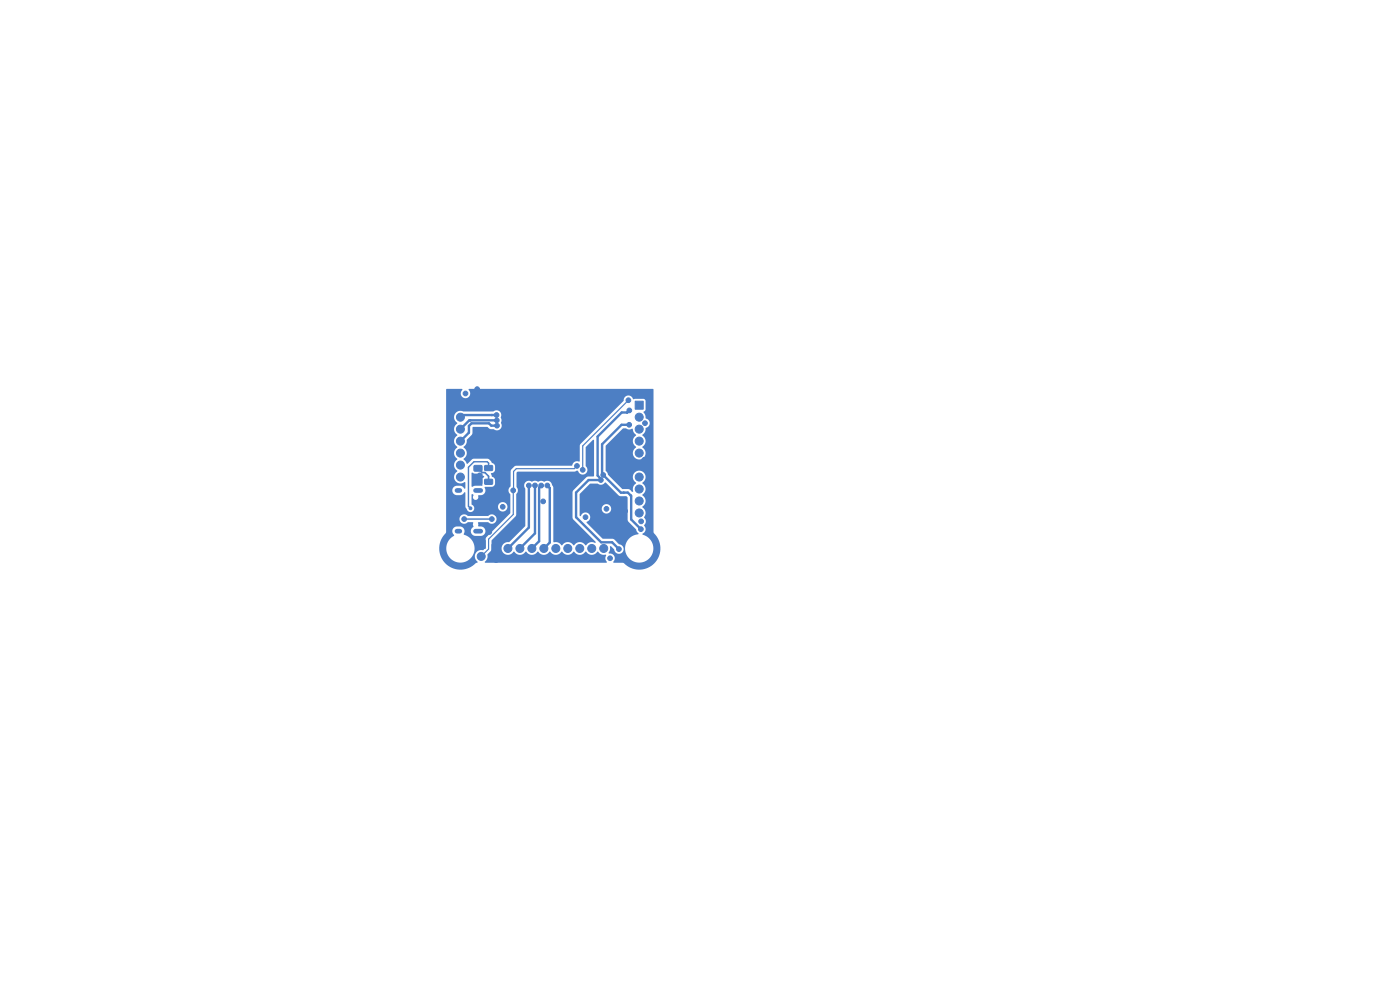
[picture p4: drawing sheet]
<svg xmlns="http://www.w3.org/2000/svg" width="297mm" height="210mm" viewBox="0 0 297 210" stroke-linecap="round" stroke-linejoin="round" font-family="sans-serif">
<g fill="#4d7fc4" stroke="#4d7fc4" stroke-width=".21">
<path d="M134.8 85.1h1.7v1.7h-1.7z"/>
<path d="M96.8 85.1h1.7v1.7h-1.7z"/>
<path d="M104.4 115.5h1.7v1.7h-1.7z"/>
<path d="M101.2 114.6h1.7v1.7h-1.7z"/>
<path d="M100.6 101.6l1.5-.1 .2 .3v.8l-.3 .2-1.3-.1-.2-.2z"/>
<path d="M100.6 98.8l1.5-.1 .2 .3v.8l-.3 .2-1.3-.1-.2-.2z"/>
<path d="M102.8 98.8l1.6-.1 .1 .3v.7l-.2 .1h-1.4l-.1-.2z"/>
<path d="M102.8 101.7h1.6l.1 .2v.7l-.2 .2-1.4-.1-.1-.2z"/>
<circle cx="135.6" cy="88.5" r=".85"/>
<circle cx="135.6" cy="91" r=".85"/>
<circle cx="135.6" cy="93.6" r=".85"/>
<circle cx="135.6" cy="96.1" r=".85"/>
<circle cx="135.6" cy="98.7" r=".85"/>
<circle cx="135.6" cy="101.2" r=".85"/>
<circle cx="135.6" cy="103.7" r=".85"/>
<circle cx="135.6" cy="106.3" r=".85"/>
<circle cx="135.6" cy="108.8" r=".85"/>
<circle cx="97.7" cy="88.5" r=".85"/>
<circle cx="97.7" cy="91" r=".85"/>
<circle cx="97.7" cy="93.6" r=".85"/>
<circle cx="97.7" cy="96.1" r=".85"/>
<circle cx="97.7" cy="98.7" r=".85"/>
<circle cx="97.7" cy="101.2" r=".85"/>
<circle cx="107.8" cy="116.3" r=".85"/>
<circle cx="110.3" cy="116.3" r=".85"/>
<circle cx="112.8" cy="116.3" r=".85"/>
<circle cx="115.4" cy="116.3" r=".85"/>
<circle cx="117.9" cy="116.3" r=".85"/>
<circle cx="120.5" cy="116.3" r=".85"/>
<circle cx="123" cy="116.3" r=".85"/>
<circle cx="125.5" cy="116.3" r=".85"/>
<circle cx="128.1" cy="116.3" r=".85"/>
<circle cx="102.1" cy="118" r=".85"/>
<circle cx="124.2" cy="109.7" r=".5"/>
<circle cx="101.2" cy="82.6" r=".5"/>
<circle cx="128.7" cy="107.9" r=".5"/>
<circle cx="98.7" cy="83.5" r=".5"/>
<circle cx="103.8" cy="112.9" r=".5"/>
<circle cx="101.8" cy="92.8" r=".5"/>
<circle cx="106.5" cy="105.3" r=".5"/>
<circle cx="112.6" cy="89.8" r=".5"/>
<circle cx="117.7" cy="92.6" r=".5"/>
<circle cx="105.2" cy="118.8" r=".5"/>
<circle cx="105.3" cy="108.8" r=".5"/>
<circle cx="132.6" cy="108.4" r=".5"/>
<circle cx="103.8" cy="105.1" r=".5"/>
<circle cx="117.7" cy="89.8" r=".5"/>
<circle cx="136.7" cy="97.5" r=".5"/>
<circle cx="127.1" cy="83.5" r=".5"/>
<circle cx="130.2" cy="110.3" r=".5"/>
<circle cx="112.6" cy="92.6" r=".5"/>
<circle cx="101.8" cy="100.8" r=".5"/>
<circle cx="108.9" cy="104" r=".5"/>
<circle cx="122.4" cy="98.8" r=".5"/>
<circle cx="105.4" cy="90.3" r=".5"/>
<circle cx="105.3" cy="88" r=".5"/>
<circle cx="112.2" cy="103" r=".5"/>
<circle cx="128" cy="100.8" r=".5"/>
<circle cx="133.5" cy="90.1" r=".5"/>
<circle cx="136" cy="112.3" r=".5"/>
<circle cx="116.1" cy="103" r=".5"/>
<circle cx="114.8" cy="103" r=".5"/>
<circle cx="105.4" cy="89.2" r=".5"/>
<circle cx="113.5" cy="103" r=".5"/>
<circle cx="127.5" cy="101.8" r=".5"/>
<circle cx="131.3" cy="116.5" r=".5"/>
<circle cx="133.5" cy="87.1" r=".5"/>
<circle cx="99.8" cy="107.8" r=".3"/>
<circle cx="136" cy="110.6" r=".5"/>
<circle cx="129.4" cy="118.4" r=".5"/>
<circle cx="106.6" cy="107.5" r=".5"/>
<circle cx="136.8" cy="89.8" r=".5"/>
<circle cx="115.2" cy="106.4" r=".5"/>
<circle cx="98.5" cy="110.1" r=".5"/>
<circle cx="104.3" cy="110.1" r=".5"/>
<circle cx="123.6" cy="99.7" r=".5"/>
<circle cx="133.3" cy="84.9" r=".5"/>
</g>
<path d="M97 104h.5M97 112.7h.5M100.9 104h1.1M100.9 112.7h1.1" fill="none" stroke="#4d7fc4" stroke-width="1"/>
<path d="M127.2 83.4l-.1 .1M101.8 100.8v.9l-.4 .4h.2M103.8 112.9l-1.7 1.7v.9M108.9 104v.1M108.9 103.7v.3M108.9 103.7h.1M108.9 104h.1" fill="none" stroke="#4d7fc4" stroke-width=".21"/>
<path d="M122.4 98.8l-.6 .6h-12.3l-.6 .6v4M133.3 84.9l-9.7 9.7v5.1M108.9 104.1v5l-5.3 5.3v2.1l-1.5 1.5" fill="none" stroke="#4d7fc4" stroke-width=".25"/>
<g fill="none" stroke="#4d7fc4" stroke-width=".51">
<path d="M99.8 89.2h.1M104.3 88h.1M105.3 88h-7.2l-.4 .5M105.4 89.2h-5.9l-1.8 1.8M105.4 89.2h.1M105.4 90.3h-1.2l-.5-.5h-3.7l-.5 .6v1.4l-1.8 1.8M133 87.5h.1M133.5 90.1h-1.6l-4.2 4.1v6.3l4 4h1.5l.7 .7v5l2.1 2.1M133.5 87.1l-.4 .4h-1.2l-5.1 5.1v8.3l.7 .7v.2h-2.6l-2.7 2.7v5.2l5.3 5.3h2.4l1.4 1.5M112.2 103v8.9l-4.4 4.4M113.5 103v10.1l-3.2 3.2M114.8 103l-.4 .4v11.4l-1.6 1.5"/>
<path d="M116.1 103l.5 .5v11.6l-1.2 1.2M133.8 105.1h.1"/>
</g>
<path d="M101.4 99.3l.9 .9h.6l.7 .8v1.2" fill="none" stroke="#4d7fc4" stroke-width=".35"/>
<path d="M103.6 99.3l.1-1-.3-.3h-2.9l-1.1 1.1v8.3l.4 .4" fill="none" stroke="#4d7fc4" stroke-width=".3"/>
<path d="M98.5 110.1h5.8" fill="none" stroke="#4d7fc4" stroke-width=".31"/>
<g fill="#4d7fc4">
<path d="M100.1 100.3l1.4 .2 .5 .3 .7 .2-.4 .7v1.3h-1.5l-.7 .2z"/>
<path d="M94.7 82.6l3.3-.1 .1 .1a1.04 1.04 0 0 0-.1 1.6 1.04 1.04 0 0 0 1.6-.1 1.04 1.04 0 0 0-.2-1.5l.1-.1h39.1v30.4l.2 .3a4.5 4.5 0 0 1-.1 6.4 4.5 4.5 0 0 1-6.4-.2l-2.2-.1a1.13 1.13 0 0 0 .2-1.3 1.13 1.13 0 0 0-1.2-.6l.3-.7v-.8h.2l.7 .7a1.02 1.02 0 0 0 1.1 .9 1.02 1.02 0 0 0 .9-1.1 1.02 1.02 0 0 0-1-1l-1.2-1.1h-2.3l-3.3-3.4v-.2a1.03 1.03 0 0 0 .3-1.7 1.03 1.03 0 0 0-1.7 .5l-.1-.2v-1.5h4.7a1.01 1.01 0 0 0 1.3 1.2 1.01 1.01 0 0 0 .3-1.7 1.01 1.01 0 0 0-1.6 .5h-4.7v-3l2.2-2.2h1.6a1.13 1.13 0 0 0 1.6-.3l2.8 2.8 .4 .2 1.2-.1 .3 .3 .1 4.9 1.7 1.9 .5 1a3 3 0 0 0-2.7 4 3 3 0 0 0 4.6 1.4 3 3 0 0 0 0-4.8l-1-.6a1.15 1.15 0 0 0 .3-1.9 1.16 1.16 0 0 0 0-1.7 1.5 1.5 0 0 0-.3-2.2 1.5 1.5 0 0 0 0-2.5 1.5 1.5 0 0 0 0-2.6 1.39 1.39 0 0 0 .3-2.1 1.39 1.39 0 0 0-2.1 .1 1.39 1.39 0 0 0 .4 2.1v.1a1.55 1.55 0 0 0-.6 1.7h-.2l-.7-.5-1.4-.1-3-3-.5-.9v-5.3l3.6-3.6h.7a1.23 1.23 0 0 0 1.4 0l.2 .8 .5 .7a1.47 1.47 0 0 0 0 2.5 1.4 1.4 0 0 0-.3 2.1 1.4 1.4 0 0 0 2.1-.1 1.4 1.4 0 0 0-.4-2.1 1.5 1.5 0 0 0 0-2.5v-.1a1.59 1.59 0 0 0 .7-1.4 1.06 1.06 0 0 0 .8-1.1 1.06 1.06 0 0 0-.8-1l-.1-.7-.4-.5 .4-.6v-2l-.4-.3-2.1 .1a1.06 1.06 0 0 0-1.3-.8 1.06 1.06 0 0 0-.8 1.2l-9.2 9.1-.1 .3-.1 3.4a1.17 1.17 0 0 0-1.6 .9h-12l-1 1v3.4a1.09 1.09 0 0 0 0 1.7l-.1 4-5 5.1-.2 .3v1.8l-.4 .6a1.46 1.46 0 0 0-1.7 .8 1.46 1.46 0 0 0 .4 1.8l-.3 .1a4.5 4.5 0 0 1-5 1.1 4.5 4.5 0 0 1-2.8-4.3h1.5a3 3 0 0 0 2.7 3.1 3 3 0 0 0 3.3-2.5 3 3 0 0 0-2.3-3.5 1.06 1.06 0 0 0-.8-1.6h-.8a1.08 1.08 0 0 0-.8 .8 1.08 1.08 0 0 0 .3 1.1v.1a3 3 0 0 0-1.6 2.5l-1.5-.1a4.5 4.5 0 0 1 1.3-3l.1-3.1h2.9a1.04 1.04 0 0 0 .6 1.1 1.04 1.04 0 0 0 1.2-.3h1l.1 1a1.02 1.02 0 0 0-.5 1 1.02 1.02 0 0 0 .9 .9l1.5-.1a1.01 1.01 0 0 0 .7-1 1.01 1.01 0 0 0-.9-.9l-.7-.1 .1-.8h2a1.03 1.03 0 0 0 1.5 .1 1.03 1.03 0 0 0 0-1.5 1.03 1.03 0 0 0-1.5 .1l-4.3-.1a1.01 1.01 0 0 0-1-.2 1.01 1.01 0 0 0-.7 .8h-2.9v-6.1h1.3v.2a1.01 1.01 0 0 0 1 .9h.9l.7-.6 .2 .1 .1 3.1a1.24 1.24 0 0 0 1.4 .9 .8 .8 0 0 0 .3-1.1h5.1v.2a1.01 1.01 0 0 0 1.6 .8 1.01 1.01 0 0 0 0-1.7 1.01 1.01 0 0 0-1.6 .7h-5.1l-.5-.4v-2l.2-.2a.32 .32 0 0 1 .3 .2 .32 .32 0 0 1-.2 .4 .58 .58 0 0 0 .7 .6 .58 .58 0 0 0 .4-.8l.1-.1a1.09 1.09 0 0 0 1.2-.3 1.09 1.09 0 0 0 .2-1.2v-.3h1.4l.4-.2 .3-.4v-.9a.84 .84 0 0 0-.6-.7l-.3-.6 .1-.2a.75 .75 0 0 0 .8-.7l-.1-1.1-.5-.3-.2-.4-.7-.5h-3.1l-1.3 1.1-.7-1.1a1.46 1.46 0 0 0-.1-2.5l.1-.1a1.53 1.53 0 0 0 .7-1.4l1-1.2 .1-1.4 .2-.1h3l.6 .4h.7a1.06 1.06 0 0 0 1.4 0 1.06 1.06 0 0 0 .2-1.4l.1-.5-.2-.5a1.07 1.07 0 0 0-.2-1.3 1.07 1.07 0 0 0-1.4 0h-6.3a1.41 1.41 0 0 0-1.8 .6 1.41 1.41 0 0 0 .5 1.9 1.5 1.5 0 0 0 0 2.5 1.5 1.5 0 0 0 0 2.6 1.5 1.5 0 0 0 0 2.5 1.5 1.5 0 0 0 0 2.5 1.42 1.42 0 0 0-.4 2.1 1.42 1.42 0 0 0 2 .3l.1 1.4-.9-.6-.9-.1a1.01 1.01 0 0 0-1 .9h-1.3z"/>
<path d="M109.7 100.1l12.2-.1 .7-.1a1.04 1.04 0 0 0 1.5 .6 1.04 1.04 0 0 0 .1-1.7l.1-4 1.6-1.5 .1 .1v7.6l-1.2 .1-.4 .1-2.9 2.9v5.7l.1 .4 4.7 4.7v.2l-.1 .1a1.5 1.5 0 0 0-2 .5 1.5 1.5 0 0 0-2.5 0 1.5 1.5 0 0 0-2.5 0l-.1-.1a2.05 2.05 0 0 0-1.7-.7v-11.5l-.1-.3a1.24 1.24 0 0 0-1.9-.9l-.7-.2a.87 .87 0 0 1-1.1 0h-.2a.87 .87 0 0 1-1.1 0 1.03 1.03 0 0 0-1 .6 1.03 1.03 0 0 0 .1 1.1v7.9l-3.3 3.4a1.4 1.4 0 0 0-1.6 .9 1.4 1.4 0 0 0 .8 1.7 1.4 1.4 0 0 0 1.7-.6 1.5 1.5 0 0 0 2.6 0 1.5 1.5 0 0 0 2.5 0 1.5 1.5 0 0 0 2.6 0 1.5 1.5 0 0 0 2.5 0 1.5 1.5 0 0 0 2.5 0 1.5 1.5 0 0 0 2.6 0 1.5 1.5 0 0 0 2.5 0l.1 .1a2.05 2.05 0 0 0 1.7 .7l-.2 .5 .1 .6a.26 .26 0 0 1 .2 .2 .26 .26 0 0 1-.1 .3h-25.6l-.2-.2a1.86 1.86 0 0 0 .6-1.6l.9-1v-2l5.1-5.2 .2-4.7a1.07 1.07 0 0 0 0-1.4v-3z"/>
</g>
</svg>
